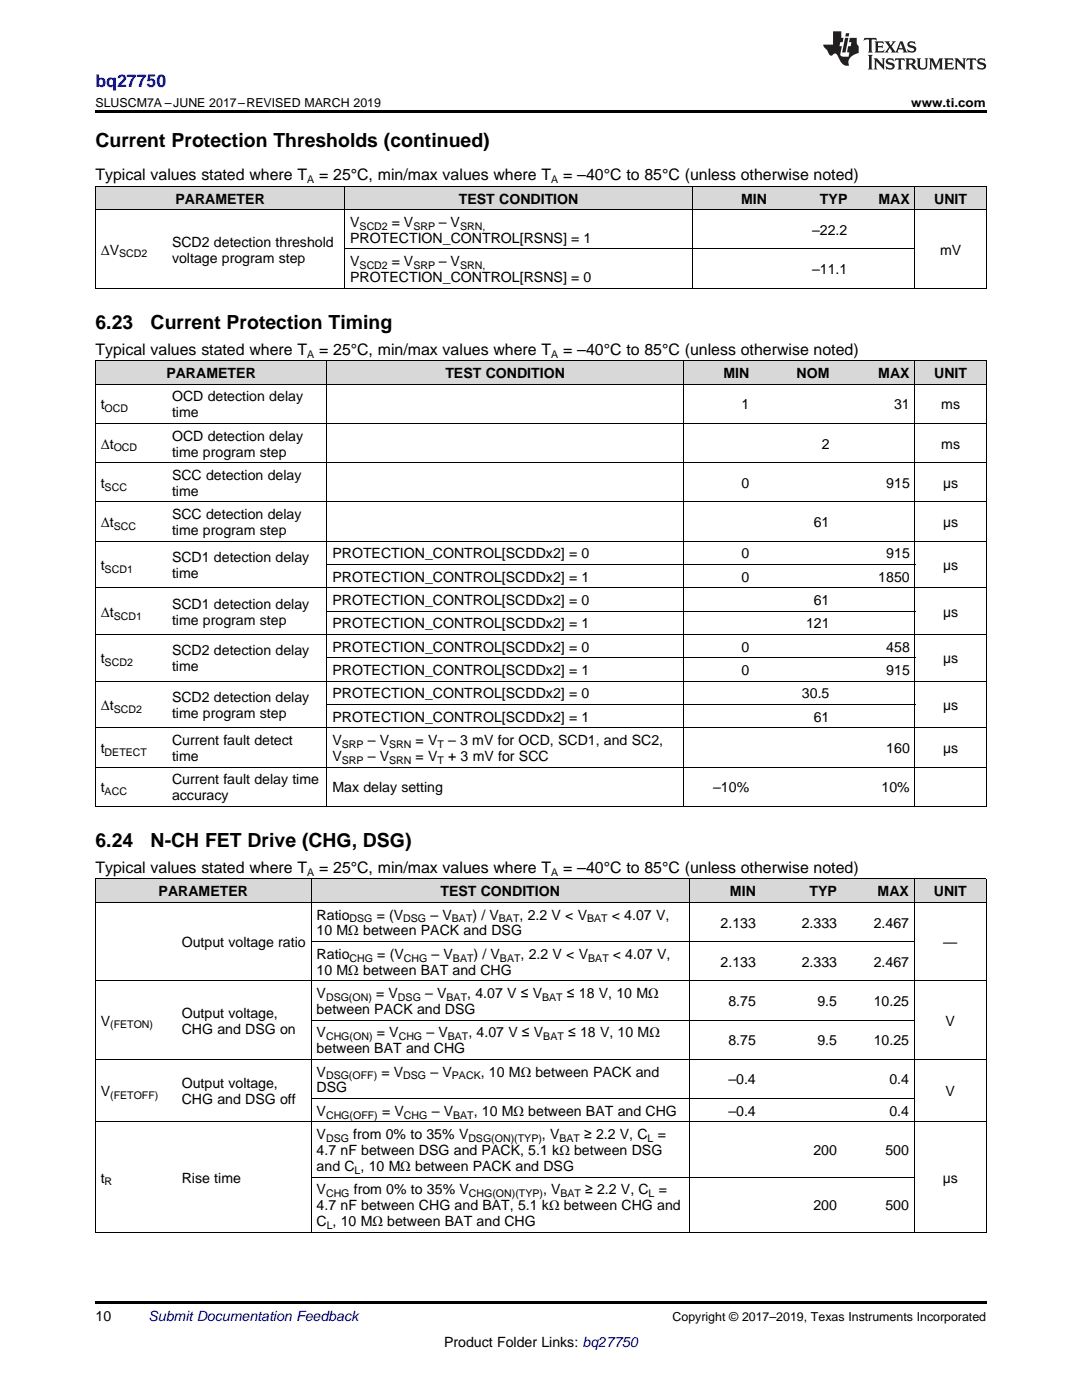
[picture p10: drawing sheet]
<svg xmlns="http://www.w3.org/2000/svg" width="216mm" height="279mm" viewBox="0 0 216 279" stroke-linecap="round" stroke-linejoin="round" font-family="sans-serif">
<defs><g id="words">
<g font-size="3.9">
<text x="19" y="29.3">Current Protection Thresholds (continued)</text>
<text x="19" y="65.7">6.23</text>
<text x="30.1" y="65.7">Current Protection Timing</text>
<text x="19" y="169.1">6.24</text>
<text x="30.1" y="169.1">N-CH FET Drive (CHG, DSG)</text>
</g>
<text font-size="3.5" fill="#00f" x="19" y="17.3">bq27750</text>
<g font-size="3.2">
<text x="19" y="36">Typical values stated where T</text>
<text x="63.7" y="36">= 25°C, min/max values where T</text>
<text x="112.4" y="36">= –40°C to 85°C (unless otherwise noted)</text>
<text x="19" y="70.8">Typical values stated where T</text>
<text x="63.7" y="70.8">= 25°C, min/max values where T</text>
<text x="112.4" y="70.8">= –40°C to 85°C (unless otherwise noted)</text>
<text x="19" y="174.2">Typical values stated where T</text>
<text x="63.7" y="174.2">= 25°C, min/max values where T</text>
<text x="112.4" y="174.2">= –40°C to 85°C (unless otherwise noted)</text>
</g>
<g font-size="2.8">
<text x="35" y="40.6">PARAMETER</text>
<text x="91.5" y="40.6">TEST CONDITION</text>
<text x="147.9" y="40.6">MIN</text>
<text x="163.6" y="40.6">TYP</text>
<text x="175.3" y="40.6">MAX</text>
<text x="186.4" y="40.6">UNIT</text>
<text x="69.9" y="45.3">V</text>
<text x="78.2" y="45.3">= V</text>
<text x="87.6" y="45.3">– V</text>
<text x="162" y="46.9">–22.2</text>
<text x="20.1" y="50.8">ΔV</text>
<text x="34.3" y="49.2">SCD2 detection threshold</text>
<text x="34.3" y="52.4">voltage program step</text>
<text x="69.9" y="48.5">PROTECTION_CONTROL[RSNS] = 1</text>
<text x="69.9" y="53.1">V</text>
<text x="78.2" y="53.1">= V</text>
<text x="87.6" y="53.1">– V</text>
<text x="187.6" y="50.8">mV</text>
<text x="69.9" y="56.3">PROTECTION_CONTROL[RSNS] = 0</text>
<text x="162" y="54.7">–11.1</text>
<text x="33.2" y="75.5">PARAMETER</text>
<text x="88.9" y="75.5">TEST CONDITION</text>
<text x="144.4" y="75.5">MIN</text>
<text x="158.9" y="75.5">NOM</text>
<text x="175.3" y="75.5">MAX</text>
<text x="186.4" y="75.5">UNIT</text>
<text x="20.1" y="81.7">t</text>
<text x="34.3" y="80.1">OCD detection delay</text>
<text x="34.3" y="83.3">time</text>
<text x="148" y="81.7">1</text>
<text x="178.4" y="81.7">31</text>
<text x="187.8" y="81.7">ms</text>
<text x="20.1" y="89.5">Δt</text>
<text x="34.3" y="87.9">OCD detection delay</text>
<text x="164" y="89.5">2</text>
<text x="187.8" y="89.5">ms</text>
<text x="34.3" y="91.1">time program step</text>
<text x="34.3" y="95.8">SCC detection delay</text>
<text x="20.1" y="97.4">t</text>
<text x="34.3" y="99">time</text>
<text x="148" y="97.4">0</text>
<text x="176.8" y="97.4">915</text>
<text x="188.2" y="97.4">µs</text>
<text x="20.1" y="105.2">Δt</text>
<text x="34.3" y="103.6">SCC detection delay</text>
<text x="34.3" y="106.8">time program step</text>
<text x="162.4" y="105.2">61</text>
<text x="188.2" y="105.2">µs</text>
<text x="20.1" y="113.8">t</text>
<text x="34.3" y="112.2">SCD1 detection delay</text>
<text x="66.3" y="111.4">PROTECTION_CONTROL[SCDDx2] = 0</text>
<text x="148" y="111.4">0</text>
<text x="176.8" y="111.4">915</text>
<text x="188.2" y="113.8">µs</text>
<text x="34.3" y="115.4">time</text>
<text x="66.3" y="116.1">PROTECTION_CONTROL[SCDDx2] = 1</text>
<text x="148" y="116.1">0</text>
<text x="175.3" y="116.1">1850</text>
<text x="20.1" y="123.1">Δt</text>
<text x="34.3" y="121.5">SCD1 detection delay</text>
<text x="34.3" y="124.7">time program step</text>
<text x="66.3" y="120.8">PROTECTION_CONTROL[SCDDx2] = 0</text>
<text x="66.3" y="125.4">PROTECTION_CONTROL[SCDDx2] = 1</text>
<text x="160.8" y="125.4">121</text>
<text x="162.4" y="120.8">61</text>
<text x="188.2" y="123.1">µs</text>
<text x="34.3" y="130.8">SCD2 detection delay</text>
<text x="66.3" y="130.1">PROTECTION_CONTROL[SCDDx2] = 0</text>
<text x="148" y="130.1">0</text>
<text x="176.8" y="130.1">458</text>
<text x="20.1" y="132.4">t</text>
<text x="34.3" y="134">time</text>
<text x="66.3" y="134.7">PROTECTION_CONTROL[SCDDx2] = 1</text>
<text x="148" y="134.7">0</text>
<text x="176.8" y="134.7">915</text>
<text x="188.2" y="132.4">µs</text>
<text x="20.1" y="141.7">Δt</text>
<text x="34.3" y="140.1">SCD2 detection delay</text>
<text x="34.3" y="143.3">time program step</text>
<text x="66.3" y="139.4">PROTECTION_CONTROL[SCDDx2] = 0</text>
<text x="160" y="139.4">30.5</text>
<text x="188.2" y="141.7">µs</text>
<text x="34.3" y="148.7">Current fault detect</text>
<text x="66.3" y="144">PROTECTION_CONTROL[SCDDx2] = 1</text>
<text x="66.3" y="148.7">V</text>
<text x="73.4" y="148.7">– V</text>
<text x="82.9" y="148.7">= V</text>
<text x="89.4" y="148.7">– 3 mV for OCD, SCD1, and SC2,</text>
<text x="162.4" y="144">61</text>
<text x="20.1" y="150.3">t</text>
<text x="34.3" y="151.9">time</text>
<text x="66.3" y="151.9">V</text>
<text x="73.4" y="151.9">– V</text>
<text x="82.9" y="151.9">= V</text>
<text x="89.4" y="151.9">+ 3 mV for SCC</text>
<text x="176.8" y="150.3">160</text>
<text x="188.2" y="150.3">µs</text>
<text x="20.1" y="158.1">t</text>
<text x="34.3" y="156.5">Current fault delay time</text>
<text x="34.3" y="159.7">accuracy</text>
<text x="66.3" y="158.1">Max delay setting</text>
<text x="142.3" y="158.1">–10%</text>
<text x="175.9" y="158.1">10%</text>
<text x="31.6" y="178.9">PARAMETER</text>
<text x="87.9" y="178.9">TEST CONDITION</text>
<text x="145.7" y="178.9">MIN</text>
<text x="161.5" y="178.9">TYP</text>
<text x="175.1" y="178.9">MAX</text>
<text x="186.3" y="178.9">UNIT</text>
<text x="63.2" y="183.5">Ratio</text>
<text x="75.2" y="183.5">= (V</text>
<text x="85.9" y="183.5">– V</text>
<text x="94.3" y="183.5">) / V</text>
<text x="103.7" y="183.5">, 2.2 V &lt; V</text>
<text x="122.1" y="183.5">&lt; 4.07 V,</text>
<text x="143.8" y="185.1">2.133</text>
<text x="160" y="185.1">2.333</text>
<text x="174.3" y="185.1">2.467</text>
<text x="36.3" y="189">Output voltage ratio</text>
<text x="63.2" y="186.7">10 MΩ between PACK and DSG</text>
<text x="63.2" y="191.3">Ratio</text>
<text x="75.3" y="191.3">= (V</text>
<text x="86.1" y="191.3">– V</text>
<text x="94.5" y="191.3">) / V</text>
<text x="103.9" y="191.3">, 2.2 V &lt; V</text>
<text x="122.3" y="191.3">&lt; 4.07 V,</text>
<text x="188.2" y="189">—</text>
<text x="63.2" y="194.5">10 MΩ between BAT and CHG</text>
<text x="143.8" y="192.9">2.133</text>
<text x="160" y="192.9">2.333</text>
<text x="174.3" y="192.9">2.467</text>
<text x="36.3" y="203.1">Output voltage,</text>
<text x="63.2" y="199.2">V</text>
<text x="63.2" y="202.4">between PACK and DSG</text>
<text x="75" y="199.2">= V</text>
<text x="84.8" y="199.2">– V</text>
<text x="93.2" y="199.2">, 4.07 V ≤ V</text>
<text x="113.1" y="199.2">≤ 18 V, 10 MΩ</text>
<text x="145.3" y="200.8">8.75</text>
<text x="163.1" y="200.8">9.5</text>
<text x="174.3" y="200.8">10.25</text>
<text x="20.1" y="204.7">V</text>
<text x="36.3" y="206.3">CHG and DSG on</text>
<text x="63.2" y="207">V</text>
<text x="75.2" y="207">= V</text>
<text x="85.1" y="207">– V</text>
<text x="93.5" y="207">, 4.07 V ≤ V</text>
<text x="113.3" y="207">≤ 18 V, 10 MΩ</text>
<text x="145.3" y="208.6">8.75</text>
<text x="163.1" y="208.6">9.5</text>
<text x="174.3" y="208.6">10.25</text>
<text x="188.7" y="204.7">V</text>
<text x="63.2" y="210.2">between BAT and CHG</text>
<text x="63.2" y="214.8">V</text>
<text x="76.1" y="214.8">= V</text>
<text x="85.9" y="214.8">– V</text>
<text x="95.9" y="214.8">, 10 MΩ between PACK and</text>
<text x="20.1" y="218.8">V</text>
<text x="36.3" y="217.2">Output voltage,</text>
<text x="36.3" y="220.3">CHG and DSG off</text>
<text x="63.2" y="218">DSG</text>
<text x="145.3" y="216.4">–0.4</text>
<text x="177.5" y="216.4">0.4</text>
<text x="188.7" y="218.8">V</text>
<text x="63.2" y="222.7">V</text>
<text x="63.2" y="227.3">V</text>
<text x="70.5" y="227.3">from 0% to 35% V</text>
<text x="76.2" y="222.7">= V</text>
<text x="86.1" y="222.7">– V</text>
<text x="94.5" y="222.7">, 10 MΩ between BAT and CHG</text>
<text x="108.1" y="227.3">, V</text>
<text x="116.6" y="227.3">≥ 2.2 V, C</text>
<text x="131.2" y="227.3">=</text>
<text x="145.3" y="222.7">–0.4</text>
<text x="177.5" y="222.7">0.4</text>
<text x="63.2" y="230.5">4.7 nF between DSG and PACK, 5.1 kΩ between DSG</text>
<text x="63.2" y="233.7">and C , 10 MΩ between PACK and DSG</text>
<text x="162.3" y="230.5">200</text>
<text x="176.7" y="230.5">500</text>
<text x="20.1" y="236">t</text>
<text x="36.3" y="236">Rise time</text>
<text x="63.2" y="238.3">V</text>
<text x="70.6" y="238.3">from 0% to 35% V</text>
<text x="108.4" y="238.3">, V</text>
<text x="116.8" y="238.3">≥ 2.2 V, C</text>
<text x="131.4" y="238.3">=</text>
<text x="188.1" y="236">µs</text>
<text x="63.2" y="241.5">4.7 nF between CHG and BAT, 5.1 kΩ between CHG and</text>
<text x="63.2" y="244.7">C , 10 MΩ between BAT and CHG</text>
<text x="162.3" y="241.5">200</text>
<text x="176.7" y="241.5">500</text>
<text x="19" y="263.6">10</text>
<text x="88.6" y="268.9">Product Folder Links: bq27750</text>
</g>
<text font-size="2.8" fill="#0000c8" x="29.6" y="263.6">Submit Documentation Feedback</text>
<g font-size="2.5">
<text x="19" y="21.4">SLUSCM7A –JUNE 2017–REVISED MARCH 2019</text>
<text x="181.8" y="21.4">www.ti.com</text>
<text x="134.2" y="263.6">Copyright © 2017–2019, Texas Instruments Incorporated</text>
</g>
<g font-size="2.1">
<text x="61.3" y="36.6">A</text>
<text x="110" y="36.6">A</text>
<text x="71.8" y="45.9">SCD2</text>
<text x="82.5" y="45.9">SRP</text>
<text x="91.8" y="45.9">SRN,</text>
<text x="23.8" y="51.4">SCD2</text>
<text x="71.8" y="53.7">SCD2</text>
<text x="82.5" y="53.7">SRP</text>
<text x="91.8" y="53.7">SRN,</text>
<text x="61.3" y="71.4">A</text>
<text x="110" y="71.4">A</text>
<text x="20.9" y="82.3">OCD</text>
<text x="22.7" y="90.1">OCD</text>
<text x="20.9" y="97.9">SCC</text>
<text x="22.7" y="105.8">SCC</text>
<text x="20.9" y="114.3">SCD1</text>
<text x="22.7" y="123.6">SCD1</text>
<text x="20.9" y="133">SCD2</text>
<text x="22.7" y="142.3">SCD2</text>
<text x="68.2" y="149.3">SRP</text>
<text x="77.6" y="149.3">SRN</text>
<text x="87.3" y="149.3">T</text>
<text x="20.9" y="150.8">DETECT</text>
<text x="68.2" y="152.4">SRP</text>
<text x="77.6" y="152.4">SRN</text>
<text x="87.3" y="152.4">T</text>
<text x="20.9" y="158.7">ACC</text>
<text x="61.3" y="174.8">A</text>
<text x="110" y="174.8">A</text>
<text x="69.7" y="184.1">DSG</text>
<text x="80.5" y="184.1">DSG</text>
<text x="90.2" y="184.1">BAT</text>
<text x="99.6" y="184.1">BAT</text>
<text x="117.2" y="184.1">BAT</text>
<text x="69.7" y="191.9">CHG</text>
<text x="80.6" y="191.9">CHG</text>
<text x="90.4" y="191.9">BAT</text>
<text x="99.8" y="191.9">BAT</text>
<text x="117.4" y="191.9">BAT</text>
<text x="65.1" y="199.7">DSG(ON)</text>
<text x="79.4" y="199.7">DSG</text>
<text x="89.1" y="199.7">BAT</text>
<text x="108.2" y="199.7">BAT</text>
<text x="22" y="205.2">(FETON)</text>
<text x="65.1" y="207.6">CHG(ON)</text>
<text x="79.6" y="207.6">CHG</text>
<text x="89.4" y="207.6">BAT</text>
<text x="108.4" y="207.6">BAT</text>
<text x="65.1" y="215.4">DSG(OFF)</text>
<text x="80.5" y="215.4">DSG</text>
<text x="90.2" y="215.4">PACK</text>
<text x="22" y="219.3">(FETOFF)</text>
<text x="65.1" y="223.2">CHG(OFF)</text>
<text x="65.1" y="227.9">DSG</text>
<text x="80.6" y="223.2">CHG</text>
<text x="90.4" y="223.2">BAT</text>
<text x="93.5" y="227.9">DSG(ON)(TYP)</text>
<text x="111.6" y="227.9">BAT</text>
<text x="129.2" y="227.9">L</text>
<text x="20.9" y="236.6">R</text>
<text x="65.1" y="238.9">CHG</text>
<text x="70.8" y="234.2">L</text>
<text x="93.6" y="238.9">CHG(ON)(TYP)</text>
<text x="111.8" y="238.9">BAT</text>
<text x="129.4" y="238.9">L</text>
<text x="65.2" y="245.3">L</text>
</g>
</g></defs>
<g fill="#d8d8d8">
<path d="M19 175.5h16.2v4.6h-16.2z"/>
<path d="M35.2 175.5h26.9v4.6h-26.9z"/>
<path d="M62.1 175.5h30.6v4.6h-30.6z"/>
<path d="M92.7 175.5h44.8v4.6h-44.8z"/>
<path d="M137.5 175.5h14.4v4.6h-14.4z"/>
<path d="M151.9 175.5h16.2v4.6h-16.2z"/>
<path d="M168.1 175.5h14.4v4.6h-14.4z"/>
<path d="M182.5 175.5h14.3v4.6h-14.3z"/>
<path d="M19 72.1h14.3v4.6h-14.3z"/>
<path d="M33.3 72.1h32v4.6h-32z"/>
<path d="M65.3 72.1h71.1v4.6h-71.1z"/>
<path d="M136.4 72.1h14.2v4.6h-14.2z"/>
<path d="M150.6 72.1h16v4.6h-16z"/>
<path d="M166.6 72.1h16v4.6h-16z"/>
<path d="M182.6 72.1h14.2v4.6h-14.2z"/>
<path d="M19 37.3h14.3v4.6h-14.3z"/>
<path d="M33.3 37.3h35.5v4.6h-35.5z"/>
<path d="M68.8 37.3h12.5v4.6h-12.5z"/>
<path d="M81.3 37.3h56.8v4.6h-56.8z"/>
<path d="M138.1 37.3h16.1v4.6h-16.1z"/>
<path d="M154.2 37.3h16v4.6h-16z"/>
<path d="M170.2 37.3h12.4v4.6h-12.4z"/>
<path d="M182.6 37.3h14.2v4.6h-14.2z"/>
</g>
<g fill="#000">
<path d="M19 22h177.8v.5h-177.8zM19 57.5l.2 .1zM68.7 57.5l.1 .1zM81.2 57.5l.1 .1zM138 57.5l.1 .1zM154.1 57.5l.1 .1zM170.1 57.5l.1 .1zM182.5 57.5l.1 .1zM196.7 57.5l.1 .1zM19 160.9l.2 .1zM65.2 160.9l.1 .1zM136.3 160.9l.1 .1z"/>
<path d="M182.5 160.9l.1 .1zM196.7 160.9l.1 .1zM19 259.7h177.8v.5h-177.8z"/>
</g>
<g fill="none" stroke="#000" stroke-width=".2">
<path d="M19 37.2h177.8v20.4M19.1 37.2v20.4M68.8 37.2v20.4M138.1 37.2v20.4M182.5 37.2v20.4M19 57.5h177.8M19 41.9h177.8M68.8 49.7h113.8M19 72h177.8v89M19 76.7h177.8M19.1 72v89M65.2 72v89"/>
<path d="M136.3 72v89M182.5 72v89M19 92.3h177.8M19 84.5h177.8M19 117.3h177.8M19 108h177.8M19 100.2h177.8M65.3 112.7h117.3M19 135.9h177.8M19 126.6h177.8M65.3 131.3h117.3M65.3 122h117.3"/>
<path d="M19 153.1h177.8M19 145.3h177.8M65.3 140.6h117.3M19 175.4h177.8M19 160.9h177.8M19.1 175.4v70.6M62.1 175.4v70.6M137.5 175.4v70.6M182.4 175.4v70.6M196.8 175.4v70.6M19 195.7h177.8M19 180.1h177.8"/>
<path d="M62.1 187.9h120.4M19 211.4h177.8M62.1 219.2h120.4M62.1 203.6h120.4M19 223.9h177.8M62.1 234.9h120.4M19 245.9h177.8"/>
</g>
<g fill="#231f20">
<path d="M172.5 7.6l-.1 .5 .4-.2h.6v.1v2.1l-.2 .4h.9l-.2-.4v-2.1l.1-.1h.5l.5 .2-.2-.5zM174.5 8.3l.2 .3v1.5l-.2 .4h1.8l.2-.6a1.04 1.04 0 0 1-1.3 .2v-.7h.6l.3 .2v-.6l-.3 .2h-.6v-.6l.8-.1 .4 .3-.2-.5zM176.5 8.3l.9 1.1-.9 1.1h.8l-.2-.2 .4-.7 .5 .7-.2 .2h1.5l-.2-.2 .2-.4h.9l.1 .4-.2 .2h1l-.3-.3-.7-1.9h-.5l-.9 2-.8-1 .9-1h-.8l.1 .3-.4 .5-.3-.6 .1-.2zM179.7 8.6l.4 1h-.7zM181.3 8.4a.63 .63 0 0 0-.2 .7 .63 .63 0 0 0 .6 .4l.6 .2 .1 .2a.75 .75 0 0 1-.7 .4 .75 .75 0 0 1-.6-.5l.1 .7 .1-.1a1.11 1.11 0 0 0 1.5-.6 1.13 1.13 0 0 0-1.2-.8l-.1-.4a1.04 1.04 0 0 1 1.2 .2l-.2-.5-.2 .1-.4-.2zM173.2 10.9l.2 .4v2.2l-.2 .4h1l-.3-.4v-2.2l.3-.4zM174.3 11.6l.3 .4v1.5l-.3 .4h.8l-.2-.4v-1.3l1.5 1.7v-1.9l.2-.4h-.7l.2 .4v.9l-1.1-1.3zM177 11.8a.62 .62 0 0 0-.2 .7 .62 .62 0 0 0 .6 .4l.6 .1 .1 .3a.76 .76 0 0 1-.7 .3 .76 .76 0 0 1-.7-.4l.2 .7 .1-.1a1.11 1.11 0 0 0 1.5-.6 1.13 1.13 0 0 0-1.2-.8l-.1-.4a1.04 1.04 0 0 1 1.2 .2l-.2-.6-.2 .1-.5-.1zM178.7 11.6l-.2 .6a.61 .61 0 0 1 .8-.3v1.6l-.2 .4h.9l-.2-.4v-1.6a.63 .63 0 0 1 .7 .3l-.1-.6zM180.6 11.6l.3 .4v1.5l-.3 .4h1l-.2-.2-.1-.8 .6 .2a.76 .76 0 0 0 1.2 .7l-1-1a.58 .58 0 0 0 .6-.5 .58 .58 0 0 0-.5-.6zM181.4 11.9h.1a.45 .45 0 0 1 .5 .1 .45 .45 0 0 1 .1 .5l-.8 .2zM182.9 11.6l.2 .2a2.17 2.17 0 0 0 .3 1.9 .99 .99 0 0 0 1.6-.6v-1.1l.2-.4h-.7l.2 .2a1.92 1.92 0 0 1-.2 1.8 .6 .6 0 0 1-.9-.5v-1.1l.2-.4zM185.4 11.6l.2 .4v1.5l-.2 .4h.7l-.2-.4v-1.4l.8 1.8 .8-1.8v1.4l-.2 .4h.9l-.2-.4v-1.5l.2-.4h-.8l-.6 1.5-.6-1.5zM188.4 11.6l.2 .4v1.5l-.2 .4h1.8l.1-.6a1.04 1.04 0 0 1-1.2 .1v-.6h.5l.4 .2v-.6l-.4 .2h-.5v-.7h.8l.3 .3-.1-.6zM190.5 11.6l.2 .4v1.5l-.2 .4h.7l-.2-.4v-1.3l1.5 1.7v-1.9l.2-.4h-.7l.2 .4v.9l-1.1-1.3zM192.9 11.6l-.1 .6a.61 .61 0 0 1 .7-.3l.1 1.6-.3 .4h1l-.3-.4 .1-1.6a.63 .63 0 0 1 .7 .3l-.1-.6zM195.2 11.8a.62 .62 0 0 0-.2 .7 .62 .62 0 0 0 .6 .4l.6 .1 .1 .3a.76 .76 0 0 1-.7 .3 .76 .76 0 0 1-.6-.4l.1 .7 .1-.1a1.11 1.11 0 0 0 1.6-.6 1.13 1.13 0 0 0-1.3-.8l-.1-.4a1.04 1.04 0 0 1 1.2 .2l-.1-.6-.2 .1-.5-.1z"/>
<path d="M166.2 6.3v2.6h-1.9v.4l.8 .9a.91 .91 0 0 0 1 .8 .56 .56 0 0 1 .5-.3 .56 .56 0 0 1 .5 .3l.4 .8a1.53 1.53 0 0 0 1.9 1.2 1.54 1.54 0 0 1 1-2.1l.9-.3v-1.4a1.52 1.52 0 0 1-.4-1.6h-1.3l-.2 .8h.5l-.2 .8h-.5l-.1 1v.2l.4 .1-.2 .8a1.93 1.93 0 0 1-1.6-.3l.3-1.8h-.5l.2-.8h.4l.2-.8h-.4v-1.3zM168.6 7.6l-.6 2.9h.7l.6-2.9zM168.8 6.6l-.1 .7h.6l.2-.7z"/>
</g>
<use href="#words"/>
</svg>
